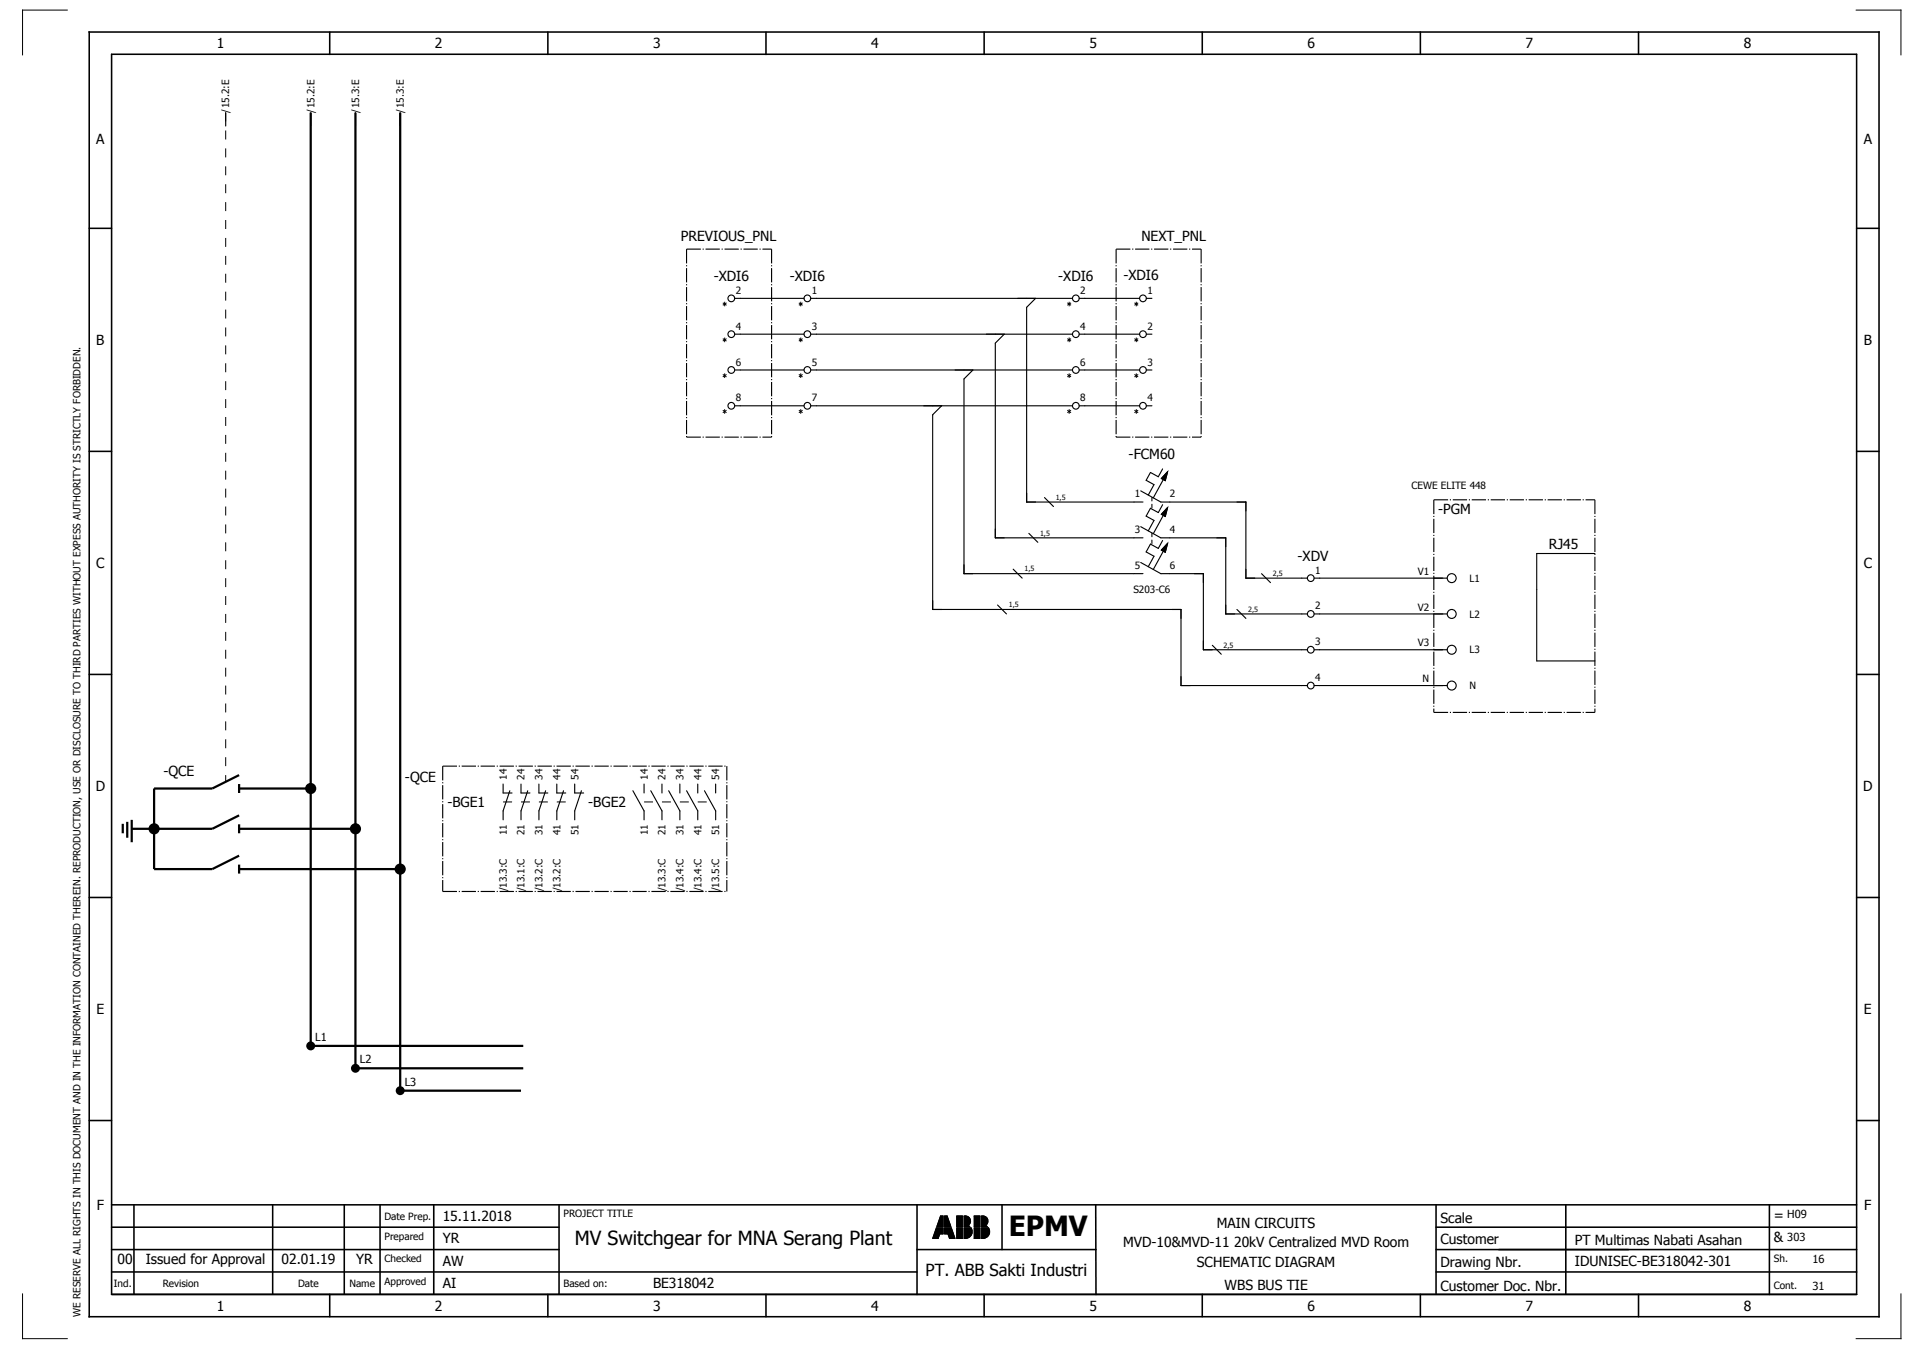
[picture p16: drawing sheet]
<svg xmlns="http://www.w3.org/2000/svg" width="427mm" height="301mm" viewBox="0 0 427 301" stroke-linecap="round" stroke-linejoin="round" font-family="sans-serif">
<defs><g id="words">
<text font-size="6.2" x="225.4" y="276.2">EPMV</text>
<text font-size="4.3" x="128.5" y="278.2">MV Switchgear for MNA Serang Plant</text>
<text font-size="3.7" x="206.9" y="285.1">PT. ABB Sakti Industri</text>
<g font-size="3.1">
<text x="48.5" y="10.8">1</text>
<text x="97.2" y="10.8">2</text>
<text x="146" y="10.8">3</text>
<text x="194.7" y="10.8">4</text>
<text x="243.5" y="10.8">5</text>
<text x="292.2" y="10.8">6</text>
<text x="341" y="10.8">7</text>
<text x="389.7" y="10.8">8</text>
<text x="21.5" y="32.2">A</text>
<text x="416.5" y="32.2">A</text>
<text x="152.2" y="53.9">PREVIOUS_PNL</text>
<text x="255.1" y="53.9">NEXT_PNL</text>
<text x="159.5" y="62.7">-XDI6</text>
<text x="176.5" y="62.7">-XDI6</text>
<text x="236.5" y="62.7">-XDI6</text>
<text x="251.1" y="62.6">-XDI6</text>
<text x="21.5" y="77">B</text>
<text x="416.5" y="77">B</text>
<text x="252.2" y="102.5">-FCM60</text>
<text x="321.4" y="114.9">-PGM</text>
<text x="290" y="125.2">-XDV</text>
<text x="346.1" y="122.7">RJ45</text>
<text x="21.5" y="126.9">C</text>
<text x="416.5" y="126.9">C</text>
<text x="36.5" y="173.3">-QCE</text>
<text x="21.4" y="176.7">D</text>
<text x="90.5" y="174.8">-QCE</text>
<text x="416.4" y="176.7">D</text>
<text x="100" y="180.3">-BGE1</text>
<text x="131.5" y="180.3">-BGE2</text>
<text x="21.6" y="226.5">E</text>
<text x="416.6" y="226.5">E</text>
<text x="21.6" y="270.4">F</text>
<text x="98.9" y="272.8">15.11.2018</text>
<text x="271.9" y="274.2">MAIN CIRCUITS</text>
<text x="321.9" y="273.2">Scale</text>
<text x="396.4" y="272.5">=</text>
<text x="416.6" y="270.4">F</text>
<text x="98.9" y="277.8">YR</text>
<text x="251" y="278.6">MVD-10&amp;MVD-11 20kV Centralized MVD Room</text>
<text x="321.9" y="277.9">Customer</text>
<text x="351.9" y="278.1">PT Multimas Nabati Asahan</text>
<text x="396.4" y="277.5">&amp;</text>
<text x="26.2" y="282.3">00</text>
<text x="32.6" y="282.3">Issued for Approval</text>
<text x="62.9" y="282.3">02.01.19</text>
<text x="79.6" y="282.3">YR</text>
<text x="98.9" y="282.8">AW</text>
<text x="98.9" y="287.8">AI</text>
<text x="145.9" y="287.8">BE318042</text>
<text x="267.5" y="283.2">SCHEMATIC DIAGRAM</text>
<text x="321.9" y="283.2">Drawing Nbr.</text>
<text x="352" y="282.8">IDUNISEC-BE318042-301</text>
<text x="48.5" y="292.8">1</text>
<text x="97.2" y="292.8">2</text>
<text x="146" y="292.8">3</text>
<text x="194.7" y="292.8">4</text>
<text x="243.5" y="292.8">5</text>
<text x="273.7" y="288.1">WBS BUS TIE</text>
<text x="292.2" y="292.8">6</text>
<text x="321.9" y="288.4">Customer Doc. Nbr.</text>
<text x="341" y="292.8">7</text>
<text x="389.7" y="292.8">8</text>
</g>
<g font-size="2.5">
<text x="70.4" y="232.6">L1</text>
<text x="80.4" y="237.6">L2</text>
<text x="90.4" y="242.6">L3</text>
<text x="399.4" y="272.2">H09</text>
<text x="399.4" y="277.2">303</text>
<text x="405.1" y="282.2">16</text>
<text x="405.1" y="288.1">31</text>
</g>
<g font-size="2.2">
<text x="51.3" y="25.2" transform="rotate(-90 51.3 25.2)">/15.2:E</text>
<text x="70.3" y="25.2" transform="rotate(-90 70.3 25.2)">/15.2:E</text>
<text x="80.3" y="25.2" transform="rotate(-90 80.3 25.2)">/15.3:E</text>
<text x="90.3" y="25.2" transform="rotate(-90 90.3 25.2)">/15.3:E</text>
<text x="164.4" y="65.7">2</text>
<text x="181.4" y="65.7">1</text>
<text x="241.4" y="65.7">2</text>
<text x="256.4" y="65.7">1</text>
<text x="164.4" y="73.7">4</text>
<text x="181.4" y="73.7">3</text>
<text x="241.4" y="73.7">4</text>
<text x="256.4" y="73.7">2</text>
<text x="164.4" y="81.7">6</text>
<text x="181.4" y="81.7">5</text>
<text x="241.4" y="81.7">6</text>
<text x="256.4" y="81.7">3</text>
<text x="164.4" y="89.7">8</text>
<text x="181.4" y="89.7">7</text>
<text x="241.4" y="89.7">8</text>
<text x="256.4" y="89.7">4</text>
<text x="253.6" y="111.1">1</text>
<text x="261.4" y="111.1">2</text>
<text x="315.4" y="109.2">CEWE ELITE 448</text>
<text x="253.6" y="119.1">3</text>
<text x="261.4" y="119.1">4</text>
<text x="253.6" y="127.1">5</text>
<text x="261.4" y="127.1">6</text>
<text x="293.9" y="128.2">1</text>
<text x="316.9" y="128.4">V1</text>
<text x="328.4" y="130">L1</text>
<text x="253.3" y="132.4">S203-C6</text>
<text x="293.9" y="136.2">2</text>
<text x="316.9" y="136.4">V2</text>
<text x="328.4" y="138">L2</text>
<text x="293.9" y="144.2">3</text>
<text x="316.9" y="144.4">V3</text>
<text x="328.4" y="146">L3</text>
<text x="293.9" y="152.2">4</text>
<text x="317.9" y="152.4">N</text>
<text x="328.4" y="154">N</text>
<text x="113.3" y="174.2" transform="rotate(-90 113.3 174.2)">14</text>
<text x="117.3" y="174.2" transform="rotate(-90 117.3 174.2)">24</text>
<text x="121.3" y="174.2" transform="rotate(-90 121.3 174.2)">34</text>
<text x="125.3" y="174.2" transform="rotate(-90 125.3 174.2)">44</text>
<text x="129.3" y="174.2" transform="rotate(-90 129.3 174.2)">54</text>
<text x="144.8" y="174.2" transform="rotate(-90 144.8 174.2)">14</text>
<text x="148.8" y="174.2" transform="rotate(-90 148.8 174.2)">24</text>
<text x="152.8" y="174.2" transform="rotate(-90 152.8 174.2)">34</text>
<text x="156.8" y="174.2" transform="rotate(-90 156.8 174.2)">44</text>
<text x="160.8" y="174.2" transform="rotate(-90 160.8 174.2)">54</text>
<text x="113.3" y="186.6" transform="rotate(-90 113.3 186.6)">11</text>
<text x="117.3" y="186.6" transform="rotate(-90 117.3 186.6)">21</text>
<text x="121.3" y="186.6" transform="rotate(-90 121.3 186.6)">31</text>
<text x="125.3" y="186.6" transform="rotate(-90 125.3 186.6)">41</text>
<text x="129.3" y="186.6" transform="rotate(-90 129.3 186.6)">51</text>
<text x="144.8" y="186.6" transform="rotate(-90 144.8 186.6)">11</text>
<text x="148.8" y="186.6" transform="rotate(-90 148.8 186.6)">21</text>
<text x="152.8" y="186.6" transform="rotate(-90 152.8 186.6)">31</text>
<text x="156.8" y="186.6" transform="rotate(-90 156.8 186.6)">41</text>
<text x="160.8" y="186.6" transform="rotate(-90 160.8 186.6)">51</text>
<text x="113.3" y="199.2" transform="rotate(-90 113.3 199.2)">/13.3:C</text>
<text x="117.3" y="199.2" transform="rotate(-90 117.3 199.2)">/13.1:C</text>
<text x="121.3" y="199.2" transform="rotate(-90 121.3 199.2)">/13.2:C</text>
<text x="125.3" y="199.2" transform="rotate(-90 125.3 199.2)">/13.2:C</text>
<text x="148.8" y="199.2" transform="rotate(-90 148.8 199.2)">/13.3:C</text>
<text x="152.8" y="199.2" transform="rotate(-90 152.8 199.2)">/13.4:C</text>
<text x="156.8" y="199.2" transform="rotate(-90 156.8 199.2)">/13.4:C</text>
<text x="160.8" y="199.2" transform="rotate(-90 160.8 199.2)">/13.5:C</text>
<text x="85.9" y="272.5">Date Prep.</text>
<text x="125.9" y="271.9">PROJECT TITLE</text>
<text x="85.9" y="277">Prepared</text>
<text x="85.9" y="282">Checked</text>
<text x="396.4" y="281.9">Sh.</text>
<text x="25.4" y="287.5">Ind.</text>
<text x="36.4" y="287.5">Revision</text>
<text x="66.6" y="287.5">Date</text>
<text x="78.1" y="287.5">Name</text>
<text x="85.9" y="287">Approved</text>
<text x="125.9" y="287.5">Based on:</text>
<text x="396.4" y="287.9">Cont.</text>
<text x="18" y="294.2" transform="rotate(-90 18 294.2)">WE RESERVE ALL RIGHTS IN THIS DOCUMENT AND IN THE INFORMATION CONTAINED THEREIN. REPRODUCTION, USE OR DISCLOSURE TO THIRD PARTIES WITHOUT EXPESS AUTHORITY IS STRICTLY FORBIDDEN.</text>
</g>
<g font-size="1.6">
<text x="235.9" y="111.7">1,5</text>
<text x="232.4" y="119.7">1,5</text>
<text x="228.9" y="127.7">1,5</text>
<text x="284.4" y="128.7">2,5</text>
<text x="225.4" y="135.7">1,5</text>
<text x="278.9" y="136.7">2,5</text>
<text x="273.4" y="144.7">2,5</text>
</g>
</g></defs>
<g fill="none" stroke="#000" stroke-width=".35">
<path d="M19.9 7.2h400v287h-400zM24.9 12.1h390v277.1h-390zM73.7 7.2v5M122.4 7.2v5M171.2 7.2v5M219.9 7.2v5M268.7 7.2v5M317.4 7.2v5M366.2 7.2v5M19.9 51h5M414.9 51h5M19.9 100.8h5"/>
<path d="M414.9 100.8h5M19.9 150.7h5M414.9 150.7h5M19.9 200.5h5M414.9 200.5h5M19.9 250.3h5M414.9 250.3h5M24.9 279.2h100M24.9 269.2h390M24.9 274.2h100M29.9 269.2v20M60.9 269.2v20"/>
<path d="M76.9 269.2v20M84.9 269.2v20M96.9 269.2v20M124.9 269.2v20M204.9 279.2h40M204.9 269.2v20M223.9 269.2v10M244.9 269.2v20M320.9 279.2h94M320.9 269.2v20M320.9 274.2h94M349.9 269.2v20"/>
<path d="M395.4 269.2v20M24.9 289.2h390M24.9 284.2h180M73.7 289.2v5M122.4 289.2v5M171.2 289.2v5M219.9 289.2v5M268.7 289.2v5M317.4 289.2v5M320.9 284.2h94M366.2 289.2v5"/>
</g>
<g fill="none" stroke="#000" stroke-width=".22">
<path d="M15 2.3h-10v10M414.8 2.3h10v10M161.5 67.6l.9 .6M161.5 75.6l.9 .6M162 67.5v.8M162 75.5v.8M162.4 67.6l-.9 .6M162.4 75.6l-.9 .6M178.5 67.6l.9 .6M178.5 75.6l.9 .6M179 67.5v.8M179 75.5v.8"/>
<path d="M179.4 67.6l-.9 .6M179.4 75.6l-.9 .6M238.5 67.6l.9 .6M238.5 75.6l.9 .6M239 67.5v.8M239 75.5v.8M239.4 67.6l-.9 .6M239.4 75.6l-.9 .6M253.5 67.6l.9 .6M253.5 75.6l.9 .6M254 67.5v.8M254 75.5v.8"/>
<path d="M254.4 67.6l-.9 .6M254.4 75.6l-.9 .6M161.5 83.6l.9 .6M161.5 91.6l.9 .6M162 83.5v.8M162 91.5v.8M162.4 83.6l-.9 .6M162.4 91.6l-.9 .6M178.5 83.6l.9 .6M178.5 91.6l.9 .6M179 83.5v.8M179 91.5v.8"/>
<path d="M179.4 83.6l-.9 .6M179.4 91.6l-.9 .6M238.5 83.6l.9 .6M238.5 91.6l.9 .6M239 83.5v.8M239 91.5v.8M239.4 83.6l-.9 .6M239.4 91.6l-.9 .6M253.5 91.6l.9 .6M253.5 83.6l.9 .6M254 83.5v.8M254 91.5v.8"/>
<path d="M254.4 91.6l-.9 .6M254.4 83.6l-.9 .6M208.5 276.5v.2M208.6 276.3v.4M208.6 276.1v.6M208.7 275.9v.8M208.8 275.6v1.1M208.9 275.4v1.3M209 275.2v1.5M209 275v1.7M209.1 274.7v2M209.2 274.5v2.2"/>
<path d="M209.3 274.3l-.9 2.4h1.3l.3-1M209.3 274.3h1.5v1.4h-.8M209.3 274.3v2.4M209.4 273.8v.2M209.4 274.3v2.4M209.5 273.6v.4M209.5 274.3v2.4M209.6 273.4v.6M209.6 274.3v2.4M209.7 273.2v.8M209.7 274.3v2.4M209.7 273v1"/>
<path d="M209.7 274.3v2.2M209.8 272.7v1.3M209.8 274.3v2M209.9 272.5v1.5M209.9 274.3v1.8M210 272.3v1.7M210 274.3v1.6M210 272.1v1.9M210 274.3v1.4M210.1 271.8v2.2M210.1 274.3v1.4M210.2 271.7h.6v2.3h-1.4z"/>
<path d="M210.2 271.7v2.3M210.2 274.3v1.4M210.3 271.7v2.3M210.3 274.3v1.4M210.4 271.7v2.3M210.4 274.3v1.4M210.5 271.7v2.3M210.5 274.3v1.4M210.6 271.7v2.3M210.6 274.3v1.4M210.7 271.7v2.3M210.7 274.3v1.4"/>
<path d="M210.8 271.7v2.3M210.8 274.3v1.4M211.1 271.7h.6l.8 2.3h-1.4zM211.1 271.7v2.3M211.1 274.3v1.4M211.2 271.7v2.3M211.2 274.3v1.4M211.3 271.7v2.3M211.3 274.3v1.4M211.4 271.7v2.3M211.4 274.3v1.4M211.5 271.7v2.3"/>
<path d="M211.5 274.3v1.4M211.6 271.7v2.3M211.6 274.3v1.4M211.7 271.7v2.3M211.7 274.3v1.4M211.8 271.9v2.1M211.8 274.3v1.4M211.8 275.7h-.7v-1.4h1.5l.8 2.4M211.8 275.7l.4 1h1.2M211.8 272.1v1.9M211.9 272.3v1.7M211.9 274.3v1.6"/>
<path d="M212 272.5v1.5M212 274.3v1.8M212.1 272.8v1.2M212.1 274.3v2M212.2 273v1M212.2 274.3v2.3M212.2 273.2v.8M212.2 274.3v2.4M212.3 273.4v.6M212.3 274.3v2.4M212.4 273.7v.3M212.4 274.3v2.4"/>
<path d="M212.5 273.9v.1M212.5 274.3v2.4M212.6 274.3v2.4M212.7 274.6v2.1M212.8 274.8v1.9M212.9 275v1.7M212.9 275.2v1.5M213 275.5v1.2M213.1 275.7v1M213.2 275.9v.8M213.3 276.1v.6M213.3 276.3v.4"/>
<path d="M213.4 276.6v.1M213.8 271.7h1.3v2.3h-1.3zM213.8 274.3h1.3v2.4h-1.3zM213.9 271.7v2.3M213.9 274.3v2.4M214 271.7v2.3M214 274.3v2.4M214.1 271.7v2.3M214.1 274.3v2.4M214.2 271.7v2.3M214.2 274.3v2.4M214.3 271.7v2.3"/>
<path d="M214.3 274.3v2.4M214.4 271.7v2.3M214.4 274.3v2.4M214.5 271.7v2.3M214.5 274.3v2.4M214.6 271.7v2.3M214.6 274.3v2.4M214.7 271.7v2.3M214.7 274.3v2.4M214.8 271.7v2.3M214.8 274.3v2.4M214.9 271.7v2.3"/>
<path d="M214.9 274.3v2.4M215 271.7v2.3M215 274.3v2.4M215.4 271.7a1.16 1.16 0 0 1 1.4 .6 1.16 1.16 0 0 1-.5 1.5l.5 .2h-1.4zM215.5 271.7v2.3M215.5 274.3v2.4M215.6 271.7v2.3M215.6 274.3v2.4M215.7 271.7v2.3M215.7 274.3v2.4M215.8 271.7v2.3M215.8 274.3v2.4"/>
<path d="M215.9 271.7v2.3M215.9 274.3v2.4M216 271.7v2.3M216 274.3v2.3M216.1 271.7v2.3M216.1 274.3v2.3M216.2 271.7v2.3M216.2 274.3v2.3M216.3 271.8v2.2M216.3 274.3v2.3M216.4 271.8v2.2M216.4 274.3v2.2"/>
<path d="M216.5 271.9v1.8M216.5 273.8v.2M216.5 274.3v2.2M216.5 271.9v1.7M216.5 273.9v.1M216.6 272v1.5M216.6 273.9v.1M216.6 274.3v2.1M216.7 272.1v1.4M216.7 274h.1M216.7 274.3v2.1M216.8 272.2v1.1"/>
<path d="M216.8 274.3v2M216.8 272.4v.8M216.8 274.3v1.9M216.9 274.3v1.8M217 274.3v1.7M217 274.3a1.5 1.5 0 0 1-1.2 2.4M217 274.3h-1.6v2.4h.4M217.1 274.4v1.5M217.2 274.5v1.3M217.2 274.8v.8M217.7 271.7h1.3v2.3h-1.3zM217.7 274.3h1.3v2.4h-1.3z"/>
<path d="M217.8 271.7v2.3M217.8 274.3v2.4M217.9 271.7v2.3M217.9 274.3v2.4M218 271.7v2.3M218 274.3v2.4M218.1 271.7v2.3M218.1 274.3v2.4M218.2 271.7v2.3M218.2 274.3v2.4M218.3 271.7v2.3M218.3 274.3v2.4"/>
<path d="M218.4 271.7v2.3M218.4 274.3v2.4M218.5 271.7v2.3M218.5 274.3v2.4M218.6 271.7v2.3M218.6 274.3v2.4M218.7 271.7v2.3M218.7 274.3v2.4M218.8 271.7v2.3M218.8 274.3v2.4M218.9 271.7v2.3M218.9 274.3v2.4"/>
<path d="M219 271.7v2.3M219 274.3v2.4M219.3 274.3h1.6a1.53 1.53 0 0 1 0 1.7 1.53 1.53 0 0 1-1.6 .7zM219.3 271.7a1.16 1.16 0 0 1 1.4 .6 1.16 1.16 0 0 1-.5 1.5l.5 .2h-1.4zM219.4 271.7v2.3M219.4 274.3v2.4M219.5 271.7v2.3M219.5 274.3v2.4M219.6 271.7v2.3M219.6 274.3v2.4M219.7 271.7v2.3M219.7 274.3v2.4"/>
<path d="M219.8 271.7v2.3M219.8 274.3v2.4M219.9 271.7v2.3M219.9 274.3v2.3M220 271.7v2.3M220 274.3v2.3M220.1 271.7v2.3M220.1 274.3v2.3M220.2 271.8v2.2M220.2 274.3v2.3M220.3 271.8v2.2M220.3 274.3v2.2"/>
<path d="M220.4 271.9v1.8M220.4 273.8v.2M220.4 274.3v2.2M220.4 271.9v1.7M220.4 273.9v.1M220.5 272v1.5M220.5 273.9v.1M220.5 274.3v2.1M220.6 272.1v1.3M220.6 274h.1M220.6 274.3v2.1M220.7 272.2v1.1"/>
<path d="M220.7 274.3v2M220.8 272.4v.8M220.8 274.3v1.9M220.8 274.3v1.8M220.9 274.3v1.7M221 274.4v1.5M221.1 274.6v1.2M221.1 274.8v.7M5 289.1v10h10M424.8 289.1v10h-10"/>
</g>
<g fill="none" stroke="#000" stroke-width=".25">
<path d="M50.4 25.2v3M69.4 25.2v3M79.4 25.2v3M89.4 25.2v3M164.2 66.7h15.5M164.2 74.7h15.5M181.2 66.7h58.5M181.2 74.7h58.5M224.4 74.7l-2 2v43.5h31M231.4 66.7l-2 2v43.5h26M241.2 66.7h13.5M241.2 74.7h13.5"/>
<path d="M256.2 66.7h1.2M256.2 74.7h1.2M164.2 82.7h15.5M164.2 90.7h15.5M181.2 82.7h58.5M181.2 90.7h58.5M210.4 90.7l-2 2v43.5h55.5v17h28.3M217.4 82.7l-2 2v43.5h40M241.2 82.7h13.5M241.2 90.7h13.5M256.2 82.7h1.2M256.2 90.7h1.2"/>
<path d="M229.9 119.2l2 2M233.4 111.2l2 2M254.9 109.7l4.5 2.5h19v17h13.8M254.9 117.7l4.5 2.5h14.5v17h18.3M257.4 111.2v.7M257.4 112.7v.7M257.4 119.2v.7M259.8 104.8l-.9 1.7-1.8-1-1 1.8 1.8 1-1.3 2.3M259.8 112.8l-.9 1.7-1.8-1-1 1.8 1.8 1-1.3 2.3M260 107.1l-2.3 4.1M260 115.1l-2.3 4.1M260.9 105.4l-.5 2-.9-.5z"/>
<path d="M260.9 113.4l-.5 2-.9-.5zM222.9 135.2l2 2M226.4 127.2l2 2M253.4 120.2h2M254.9 125.7l4.5 2.5h9.5v17h23.3M257.4 120.7v.7M259.8 120.8l-.9 1.7-1.8-1-1 1.8 1.8 1-1.3 2.3M260 123.1l-2.3 4.1M260.9 121.4l-.5 2-.9-.5zM276.4 136.2l2 2M281.9 128.2l2 2M293.7 129.2h29.7"/>
<path d="M293.7 137.2h29.7M356.4 123.7h-13v24h13M270.9 144.2l2 2M293.7 145.2h29.7M293.7 153.2h29.7M112.4 175.2v2h2M113.9 176.7l-1.5 4.5M116.4 175.2v2h2M117.9 176.7l-1.5 4.5v2M120.4 175.2v2h2M121.9 176.7l-1.5 4.5v2M124.4 175.2v2h2"/>
<path d="M125.9 176.7l-1.5 4.5v2M128.4 175.2v2h2M129.9 176.7l-1.5 4.5v2M141.4 176.7l2.5 4.5v2M143.9 175.2v2M145.4 176.7l2.5 4.5v2M147.9 175.2v2M149.4 176.7l2.5 4.5v2M151.9 175.2v2M153.4 176.7l2.5 4.5v2M155.9 175.2v2M157.4 176.7l2.5 4.5v2"/>
<path d="M159.9 175.2v2M112.4 181.2v2"/>
<circle cx="163.4" cy="66.7" r=".75"/>
<circle cx="163.4" cy="74.7" r=".75"/>
<circle cx="180.4" cy="66.7" r=".75"/>
<circle cx="180.4" cy="74.7" r=".75"/>
<circle cx="240.4" cy="66.7" r=".75"/>
<circle cx="240.4" cy="74.7" r=".75"/>
<circle cx="255.4" cy="66.7" r=".75"/>
<circle cx="255.4" cy="74.7" r=".75"/>
<circle cx="163.4" cy="90.7" r=".75"/>
<circle cx="163.4" cy="82.7" r=".75"/>
<circle cx="180.4" cy="90.7" r=".75"/>
<circle cx="180.4" cy="82.7" r=".75"/>
<circle cx="240.4" cy="90.7" r=".75"/>
<circle cx="240.4" cy="82.7" r=".75"/>
<circle cx="255.4" cy="90.7" r=".75"/>
<circle cx="255.4" cy="82.7" r=".75"/>
<circle cx="292.9" cy="137.2" r=".75"/>
<circle cx="292.9" cy="129.2" r=".75"/>
<circle cx="324.4" cy="137.2" r="1"/>
<circle cx="324.4" cy="129.2" r="1"/>
<circle cx="292.9" cy="145.2" r=".75"/>
<circle cx="292.9" cy="153.2" r=".75"/>
<circle cx="324.4" cy="145.2" r="1"/>
<circle cx="324.4" cy="153.2" r="1"/>
</g>
<path d="M50.4 25.2v149.5M112.4 179.2h16M143.9 179.2h16" fill="none" stroke="#000" stroke-width=".22" stroke-dasharray="2 2" stroke-linecap="butt"/>
<g fill="none" stroke="#000" stroke-width=".5">
<path d="M69.4 25.2v209M79.4 25.2v214M89.4 25.2v218.5M53.4 173.2l-6 3h-13v18h13l6-3M53.4 175.2v2M53.4 176.2h16M27.4 184v2.2M28.4 183.6v3.6M29.4 183.2v5M53.4 182.2l-6 3h-18M53.4 185.2h26M53.4 194.2h36"/>
<path d="M53.4 184.2v2M53.4 193.2v2M69.4 233.7h47.5M79.4 238.7h37.5M89.9 243.7h26.5"/>
</g>
<g fill="#000">
<circle cx="69.4" cy="176.2" r="1.25"/>
<circle cx="34.4" cy="185.2" r="1.25"/>
<circle cx="79.4" cy="185.2" r="1.25"/>
<circle cx="89.4" cy="194.2" r="1.25"/>
<circle cx="69.4" cy="233.7" r="1"/>
<circle cx="79.4" cy="238.7" r="1"/>
<circle cx="89.4" cy="243.7" r="1"/>
</g>
<g fill="none" stroke="#000" stroke-width=".25" stroke-dasharray="3.2 .4 .3 .4" stroke-linecap="butt">
<path d="M153.4 55.7h19M153.4 55.7v42M172.4 55.7v42M249.4 55.7h19M249.4 55.7v42M268.4 55.7v42M153.4 97.7h19M249.4 97.7h19M320.4 111.7h36M320.4 111.7v47.5M356.4 111.7v47.5M320.4 159.2h36"/>
<path d="M98.9 171.2h63.5M98.9 171.2v28M162.4 171.2v28M98.9 199.2h63.5"/>
</g>
<path d="M260.9 113.4l-.5 2-.9-.5zM260.9 105.4l-.5 2-.9-.5zM260.9 121.4l-.5 2-.9-.5z" fill="#000" stroke="#000" stroke-width=".22"/>
<use href="#words"/>
</svg>
